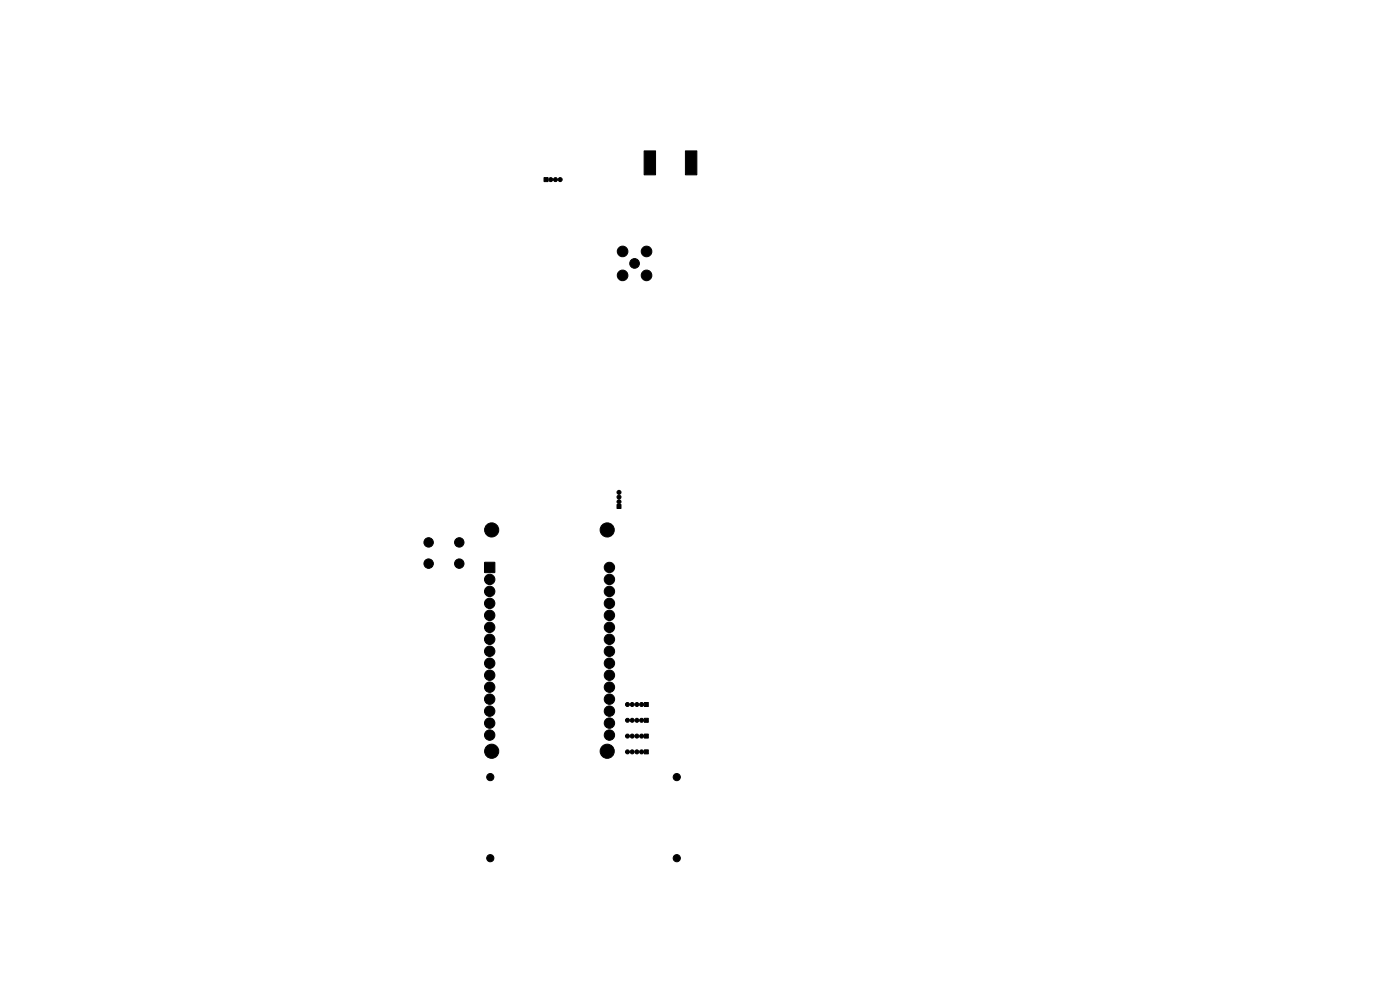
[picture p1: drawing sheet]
<svg xmlns="http://www.w3.org/2000/svg" width="297mm" height="210mm" viewBox="0 0 297 210" stroke-linecap="round" stroke-linejoin="round" font-family="sans-serif">
<g fill="#000" stroke="#000" stroke-width=".21">
<path d="M115.4 37.7h.9v.8h-.9zM136.6 32h2.5v5.1h-2.5zM145.4 32h2.4v5.1h-2.4zM102.8 119.3h2.2v2.1h-2.2zM130.9 107h.8v.9h-.8zM136.7 149h.8v.9h-.8zM136.7 152.4h.8v.8h-.8zM136.7 159.1h.8v.8h-.8zM136.7 155.7h.8v.9h-.8z"/>
<circle cx="116.8" cy="38.1" r=".42"/>
<circle cx="117.8" cy="38.1" r=".42"/>
<circle cx="118.8" cy="38.1" r=".42"/>
<circle cx="132.1" cy="53.3" r="1.12"/>
<circle cx="132.1" cy="58.4" r="1.12"/>
<circle cx="134.6" cy="55.9" r="1.02"/>
<circle cx="137.2" cy="53.3" r="1.12"/>
<circle cx="137.2" cy="58.4" r="1.12"/>
<circle cx="90.9" cy="115.1" r="1"/>
<circle cx="90.9" cy="119.6" r="1"/>
<circle cx="97.4" cy="115.1" r="1"/>
<circle cx="97.4" cy="119.6" r="1"/>
<circle cx="104.3" cy="112.4" r="1.5"/>
<circle cx="128.8" cy="112.4" r="1.5"/>
<circle cx="131.3" cy="104.4" r=".42"/>
<circle cx="131.3" cy="105.4" r=".42"/>
<circle cx="131.3" cy="106.4" r=".42"/>
<circle cx="103.9" cy="128" r="1.1"/>
<circle cx="103.9" cy="130.5" r="1.1"/>
<circle cx="103.9" cy="135.6" r="1.1"/>
<circle cx="103.9" cy="138.2" r="1.1"/>
<circle cx="103.9" cy="133.1" r="1.1"/>
<circle cx="103.9" cy="125.5" r="1.1"/>
<circle cx="103.9" cy="122.9" r="1.1"/>
<circle cx="129.3" cy="133.1" r="1.1"/>
<circle cx="129.3" cy="138.2" r="1.1"/>
<circle cx="129.3" cy="135.6" r="1.1"/>
<circle cx="129.3" cy="128" r="1.1"/>
<circle cx="129.3" cy="130.5" r="1.1"/>
<circle cx="129.3" cy="125.5" r="1.1"/>
<circle cx="129.3" cy="122.9" r="1.1"/>
<circle cx="129.3" cy="120.4" r="1.1"/>
<circle cx="103.9" cy="150.9" r="1.1"/>
<circle cx="103.9" cy="140.7" r="1.1"/>
<circle cx="103.9" cy="148.3" r="1.1"/>
<circle cx="103.9" cy="155.9" r="1.1"/>
<circle cx="103.9" cy="143.2" r="1.1"/>
<circle cx="103.9" cy="145.8" r="1.1"/>
<circle cx="103.9" cy="153.4" r="1.1"/>
<circle cx="104.3" cy="159.4" r="1.5"/>
<circle cx="128.8" cy="159.4" r="1.5"/>
<circle cx="129.3" cy="145.8" r="1.1"/>
<circle cx="129.3" cy="143.2" r="1.1"/>
<circle cx="129.3" cy="140.7" r="1.1"/>
<circle cx="129.3" cy="155.9" r="1.1"/>
<circle cx="129.3" cy="153.4" r="1.1"/>
<circle cx="129.3" cy="150.9" r="1.1"/>
<circle cx="129.3" cy="148.3" r="1.1"/>
<circle cx="133.1" cy="159.5" r=".42"/>
<circle cx="133.1" cy="156.1" r=".42"/>
<circle cx="133.1" cy="149.4" r=".42"/>
<circle cx="133.1" cy="152.8" r=".42"/>
<circle cx="134.1" cy="159.5" r=".42"/>
<circle cx="134.1" cy="156.1" r=".42"/>
<circle cx="134.1" cy="149.4" r=".42"/>
<circle cx="134.1" cy="152.8" r=".42"/>
<circle cx="135.1" cy="159.5" r=".42"/>
<circle cx="135.1" cy="156.1" r=".42"/>
<circle cx="135.1" cy="149.4" r=".42"/>
<circle cx="135.1" cy="152.8" r=".42"/>
<circle cx="136.1" cy="159.5" r=".42"/>
<circle cx="136.1" cy="156.1" r=".42"/>
<circle cx="136.1" cy="149.4" r=".42"/>
<circle cx="136.1" cy="152.8" r=".42"/>
<circle cx="104" cy="164.8" r=".76"/>
<circle cx="143.6" cy="164.8" r=".76"/>
<circle cx="104" cy="182" r=".76"/>
<circle cx="143.6" cy="182" r=".76"/>
</g>
</svg>
